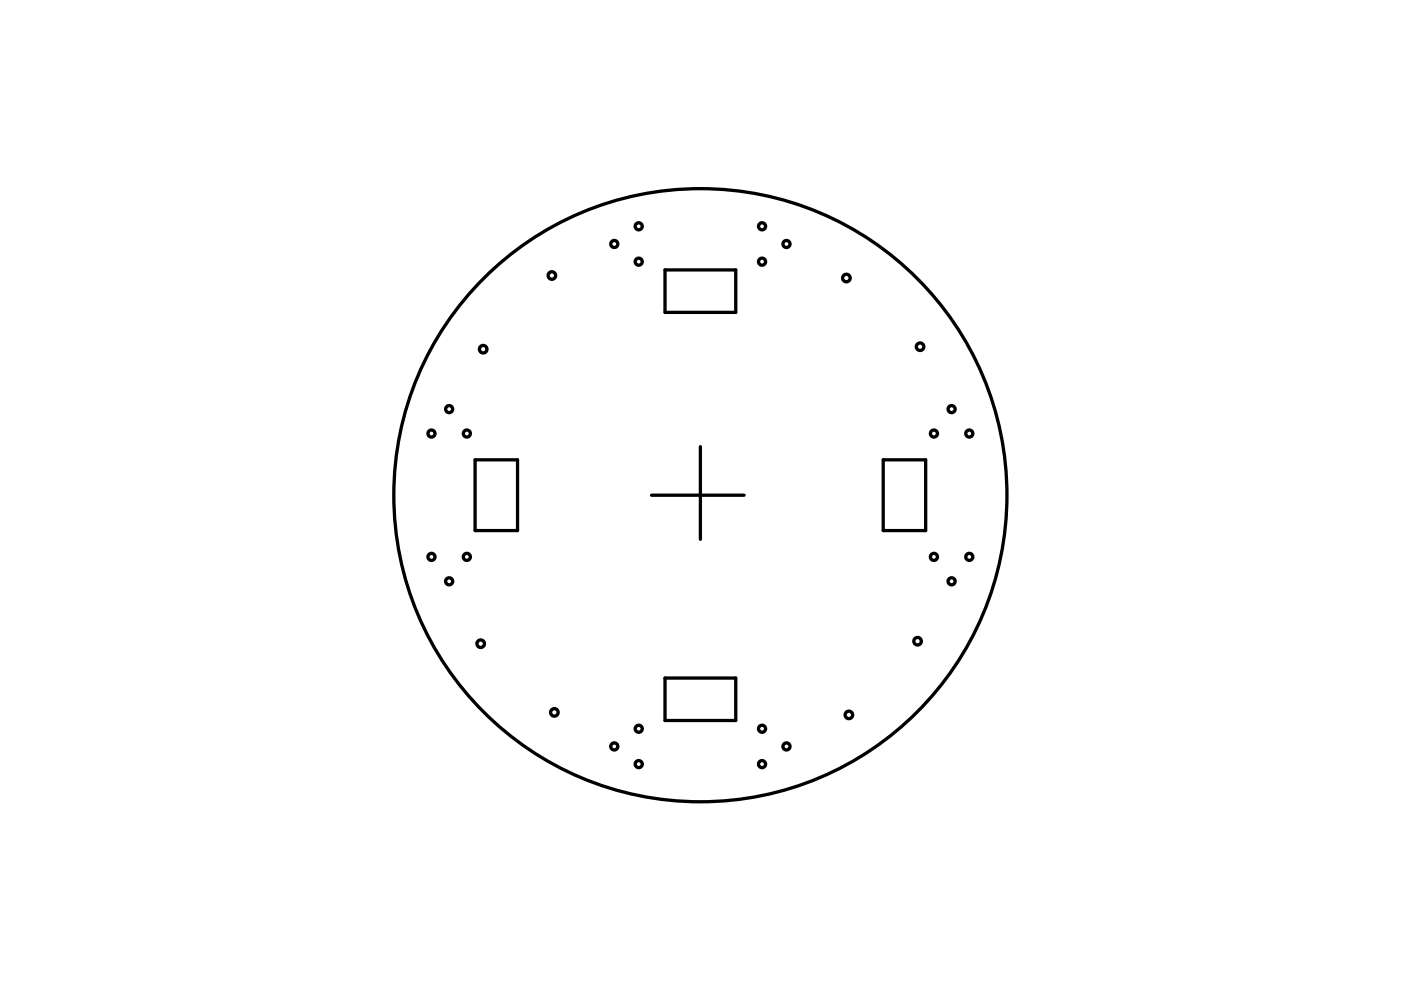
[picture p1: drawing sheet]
<svg xmlns="http://www.w3.org/2000/svg" width="297mm" height="210mm" viewBox="0 0 297 210" stroke-linecap="round" stroke-linejoin="round" font-family="sans-serif">
<g fill="none" stroke="#000" stroke-width=".7">
<path d="M141 57.2h15v9h-15zM100.7 97.5h9v15h-9zM148.5 94.7v19.6M187.3 97.5h9v15h-9zM138.1 105h19.7M141 143.8h15v9h-15z"/>
<circle cx="117" cy="58.4" r=".8"/>
<circle cx="130.2" cy="51.7" r=".75"/>
<circle cx="135.4" cy="48" r=".75"/>
<circle cx="135.4" cy="55.5" r=".75"/>
<circle cx="161.6" cy="48" r=".75"/>
<circle cx="161.6" cy="55.5" r=".75"/>
<circle cx="166.7" cy="51.7" r=".75"/>
<circle cx="179.5" cy="58.9" r=".8"/>
<circle cx="102.4" cy="74" r=".8"/>
<circle cx="195.1" cy="73.5" r=".8"/>
<circle cx="91.5" cy="91.9" r=".75"/>
<circle cx="95.2" cy="86.7" r=".75"/>
<circle cx="99" cy="91.9" r=".75"/>
<circle cx="198" cy="91.9" r=".75"/>
<circle cx="201.8" cy="86.7" r=".75"/>
<circle cx="205.5" cy="91.9" r=".75"/>
<circle cx="91.5" cy="118.1" r=".75"/>
<circle cx="99" cy="118.1" r=".75"/>
<circle cx="148.5" cy="105" r="65"/>
<circle cx="198" cy="118.1" r=".75"/>
<circle cx="205.5" cy="118.1" r=".75"/>
<circle cx="95.2" cy="123.3" r=".75"/>
<circle cx="101.9" cy="136.5" r=".8"/>
<circle cx="194.5" cy="136" r=".8"/>
<circle cx="201.8" cy="123.3" r=".75"/>
<circle cx="117.5" cy="151" r=".8"/>
<circle cx="130.2" cy="158.3" r=".75"/>
<circle cx="135.4" cy="154.5" r=".75"/>
<circle cx="161.6" cy="154.5" r=".75"/>
<circle cx="166.7" cy="158.3" r=".75"/>
<circle cx="180" cy="151.6" r=".8"/>
<circle cx="135.4" cy="162" r=".75"/>
<circle cx="161.6" cy="162" r=".75"/>
</g>
</svg>
